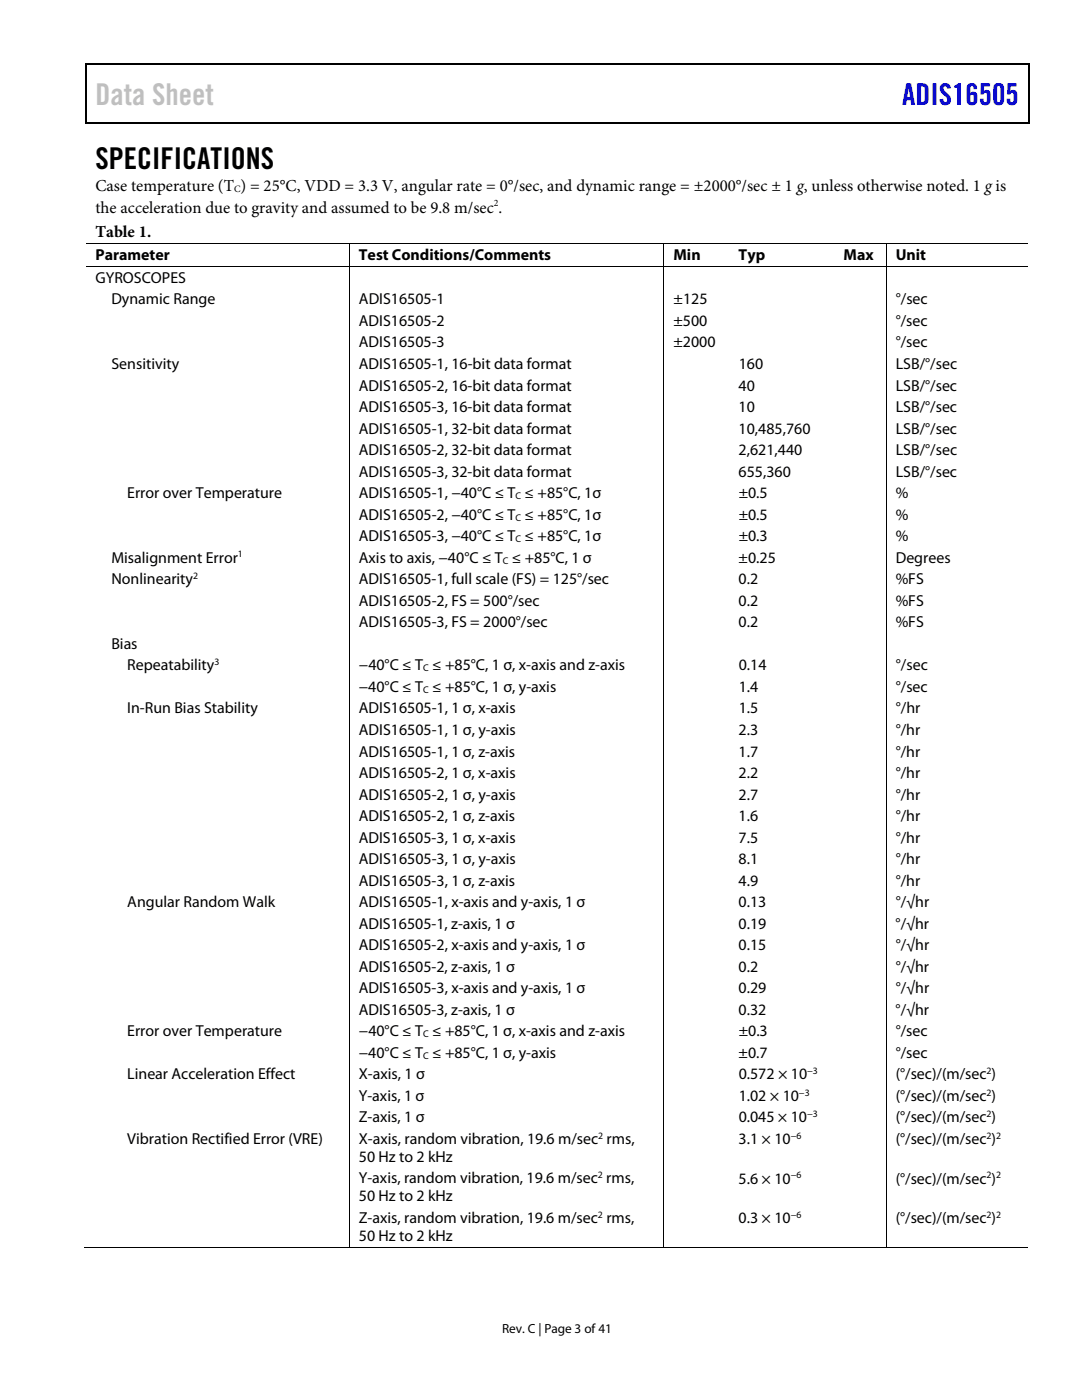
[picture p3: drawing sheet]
<svg xmlns="http://www.w3.org/2000/svg" width="216mm" height="279mm" viewBox="0 0 216 279" stroke-linecap="round" stroke-linejoin="round" font-family="sans-serif">
<defs><g id="words">
<text font-size="6" fill="#bfbfbf" x="19" y="21">Data Sheet</text>
<text font-size="6" fill="#00f" x="180" y="21">ADIS16505</text>
<text font-size="6" x="19" y="33.6">SPECIFICATIONS</text>
<g font-size="3.3">
<text x="19" y="38.1">Case temperature (T ) = 25°C, VDD = 3.3 V, angular rate = 0°/sec, and dynamic range = ±2000°/sec ± 1 g, unless otherwise noted. 1 gis</text>
<text x="19" y="42.4">the acceleration due to gravity and assumed to be 9.8 m/sec .</text>
<text x="19" y="47.4">Table 1.</text>
</g>
<g font-size="3.2">
<text x="19" y="52">Parameter</text>
<text x="71.6" y="52">Test Conditions/Comments</text>
<text x="134.4" y="52">Min</text>
<text x="147.4" y="52">Typ</text>
<text x="168.3" y="52">Max</text>
<text x="178.7" y="52">Unit</text>
<text x="19" y="56.5">GYROSCOPES</text>
<text x="22.2" y="60.7">Dynamic Range</text>
<text x="71.6" y="65">ADIS16505-2</text>
<text x="71.6" y="60.7">ADIS16505-1</text>
<text x="134.4" y="65">±500</text>
<text x="134.4" y="60.7">±125</text>
<text x="178.7" y="65">°/sec</text>
<text x="178.7" y="60.7">°/sec</text>
<text x="71.6" y="69.3">ADIS16505-3</text>
<text x="134.4" y="69.3">±2000</text>
<text x="178.7" y="69.3">°/sec</text>
<text x="22.2" y="73.6">Sensitivity</text>
<text x="71.6" y="77.9">ADIS16505-2, 16-bit data format</text>
<text x="71.6" y="73.6">ADIS16505-1, 16-bit data format</text>
<text x="147.4" y="77.9">40</text>
<text x="147.4" y="73.6">160</text>
<text x="178.7" y="77.9">LSB/°/sec</text>
<text x="178.7" y="73.6">LSB/°/sec</text>
<text x="71.6" y="82.2">ADIS16505-3, 16-bit data format</text>
<text x="147.4" y="82.2">10</text>
<text x="178.7" y="82.2">LSB/°/sec</text>
<text x="71.6" y="86.5">ADIS16505-1, 32-bit data format</text>
<text x="147.4" y="86.5">10,485,760</text>
<text x="178.7" y="86.5">LSB/°/sec</text>
<text x="71.6" y="90.8">ADIS16505-2, 32-bit data format</text>
<text x="71.6" y="95.1">ADIS16505-3, 32-bit data format</text>
<text x="147.4" y="90.8">2,621,440</text>
<text x="147.4" y="95.1">655,360</text>
<text x="178.7" y="95.1">LSB/°/sec</text>
<text x="178.7" y="90.8">LSB/°/sec</text>
<text x="25.4" y="99.4">Error over Temperature</text>
<text x="71.6" y="99.4">ADIS16505-1, −40°C ≤ T ≤ +85°C, 1σ</text>
<text x="147.4" y="99.4">±0.5</text>
<text x="178.7" y="99.4">%</text>
<text x="71.6" y="103.7">ADIS16505-2, −40°C ≤ T ≤ +85°C, 1σ</text>
<text x="147.4" y="103.7">±0.5</text>
<text x="178.7" y="103.7">%</text>
<text x="22.2" y="112.3">Misalignment Error</text>
<text x="71.6" y="108">ADIS16505-3, −40°C ≤ T ≤ +85°C, 1σ</text>
<text x="71.6" y="112.3">Axis to axis, −40°C ≤ T ≤ +85°C, 1 σ</text>
<text x="147.4" y="112.3">±0.25</text>
<text x="147.4" y="108">±0.3</text>
<text x="178.7" y="112.3">Degrees</text>
<text x="178.7" y="108">%</text>
<text x="22.2" y="116.6">Nonlinearity</text>
<text x="71.6" y="116.6">ADIS16505-1, full scale (FS) = 125°/sec</text>
<text x="147.4" y="116.6">0.2</text>
<text x="178.7" y="116.6">%FS</text>
<text x="71.6" y="120.9">ADIS16505-2, FS = 500°/sec</text>
<text x="71.6" y="125.2">ADIS16505-3, FS = 2000°/sec</text>
<text x="147.4" y="125.2">0.2</text>
<text x="147.4" y="120.9">0.2</text>
<text x="178.7" y="125.2">%FS</text>
<text x="178.7" y="120.9">%FS</text>
<text x="22.2" y="129.5">Bias</text>
<text x="25.4" y="133.8">Repeatability</text>
<text x="71.6" y="133.8">−40°C ≤ T ≤ +85°C, 1 σ, x-axis and z-axis</text>
<text x="147.4" y="133.8">0.14</text>
<text x="178.8" y="133.8">°/sec</text>
<text x="25.4" y="142.4">In-Run Bias Stability</text>
<text x="71.6" y="138.1">−40°C ≤ T ≤ +85°C, 1 σ, y-axis</text>
<text x="71.6" y="142.4">ADIS16505-1, 1 σ, x-axis</text>
<text x="147.4" y="142.4">1.5</text>
<text x="147.4" y="138.1">1.4</text>
<text x="178.7" y="142.4">°/hr</text>
<text x="178.8" y="138.1">°/sec</text>
<text x="71.6" y="146.7">ADIS16505-1, 1 σ, y-axis</text>
<text x="147.4" y="146.7">2.3</text>
<text x="178.7" y="146.7">°/hr</text>
<text x="71.6" y="151">ADIS16505-1, 1 σ, z-axis</text>
<text x="71.6" y="155.3">ADIS16505-2, 1 σ, x-axis</text>
<text x="147.4" y="151">1.7</text>
<text x="147.4" y="155.3">2.2</text>
<text x="178.7" y="151">°/hr</text>
<text x="178.7" y="155.3">°/hr</text>
<text x="71.6" y="159.6">ADIS16505-2, 1 σ, y-axis</text>
<text x="147.4" y="159.6">2.7</text>
<text x="178.7" y="159.6">°/hr</text>
<text x="71.6" y="163.9">ADIS16505-2, 1 σ, z-axis</text>
<text x="147.4" y="163.9">1.6</text>
<text x="178.7" y="163.9">°/hr</text>
<text x="71.6" y="168.2">ADIS16505-3, 1 σ, x-axis</text>
<text x="71.6" y="172.5">ADIS16505-3, 1 σ, y-axis</text>
<text x="147.4" y="172.5">8.1</text>
<text x="147.4" y="168.2">7.5</text>
<text x="178.7" y="172.5">°/hr</text>
<text x="178.7" y="168.2">°/hr</text>
<text x="71.6" y="176.8">ADIS16505-3, 1 σ, z-axis</text>
<text x="147.4" y="176.8">4.9</text>
<text x="178.7" y="176.8">°/hr</text>
<text x="25.4" y="181.1">Angular Random Walk</text>
<text x="71.6" y="185.4">ADIS16505-1, z-axis, 1 σ</text>
<text x="71.6" y="181.1">ADIS16505-1, x-axis and y-axis, 1 σ</text>
<text x="147.4" y="185.4">0.19</text>
<text x="147.4" y="181.1">0.13</text>
<text x="178.7" y="185.4">°/√hr</text>
<text x="178.7" y="181.1">°/√hr</text>
<text x="71.6" y="189.7">ADIS16505-2, x-axis and y-axis, 1 σ</text>
<text x="147.4" y="189.7">0.15</text>
<text x="178.7" y="189.7">°/√hr</text>
<text x="71.6" y="194">ADIS16505-2, z-axis, 1 σ</text>
<text x="147.4" y="194">0.2</text>
<text x="178.7" y="194">°/√hr</text>
<text x="71.6" y="198.2">ADIS16505-3, x-axis and y-axis, 1 σ</text>
<text x="71.6" y="202.5">ADIS16505-3, z-axis, 1 σ</text>
<text x="147.4" y="202.5">0.32</text>
<text x="147.4" y="198.2">0.29</text>
<text x="178.7" y="202.5">°/√hr</text>
<text x="178.7" y="198.2">°/√hr</text>
<text x="25.4" y="206.8">Error over Temperature</text>
<text x="71.6" y="206.8">−40°C ≤ T ≤ +85°C, 1 σ, x-axis and z-axis</text>
<text x="147.4" y="206.8">±0.3</text>
<text x="178.7" y="206.8">°/sec</text>
<text x="25.4" y="215.4">Linear Acceleration Effect</text>
<text x="71.6" y="211.1">−40°C ≤ T ≤ +85°C, 1 σ, y-axis</text>
<text x="71.6" y="215.4">X-axis, 1 σ</text>
<text x="147.4" y="211.1">±0.7</text>
<text x="147.4" y="215.4">0.572 × 10</text>
<text x="178.7" y="215.4">(°/sec)/(m/sec )</text>
<text x="178.7" y="211.1">°/sec</text>
<text x="71.6" y="219.7">Y-axis, 1 σ</text>
<text x="147.4" y="219.7">1.02 × 10</text>
<text x="178.7" y="219.7">(°/sec)/(m/sec )</text>
<text x="71.6" y="224">Z-axis, 1 σ</text>
<text x="147.4" y="224">0.045 × 10</text>
<text x="178.7" y="224">(°/sec)/(m/sec )</text>
<text x="25.4" y="228.3">Vibration Rectified Error (VRE)</text>
<text x="71.6" y="228.3">X-axis, random vibration, 19.6 m/sec rms,</text>
<text x="71.6" y="231.9">50 Hz to 2 kHz</text>
<text x="147.4" y="228.3">3.1 × 10</text>
<text x="178.7" y="228.3">(°/sec)/(m/sec )</text>
<text x="71.6" y="236.2">Y-axis, random vibration, 19.6 m/sec rms,</text>
<text x="71.6" y="239.8">50 Hz to 2 kHz</text>
<text x="147.4" y="236.2">5.6 × 10</text>
<text x="178.7" y="236.2">(°/sec)/(m/sec )</text>
<text x="71.6" y="244.1">Z-axis, random vibration, 19.6 m/sec rms,</text>
<text x="147.4" y="244.1">0.3 × 10</text>
<text x="178.7" y="244.1">(°/sec)/(m/sec )</text>
<text x="71.6" y="247.7">50 Hz to 2 kHz</text>
</g>
<text font-size="2.6" x="100.2" y="266">Rev. C | Page 3 of 41</text>
<g font-size="1.9">
<text x="46.7" y="38.3">C</text>
<text x="98.5" y="41.2">2</text>
<text x="102.9" y="99.6">C</text>
<text x="102.9" y="103.9">C</text>
<text x="47.5" y="111.3">1</text>
<text x="100.3" y="112.5">C</text>
<text x="102.9" y="108.2">C</text>
<text x="38.5" y="115.5">2</text>
<text x="42.8" y="132.7">3</text>
<text x="84.4" y="134">C</text>
<text x="84.4" y="138.3">C</text>
<text x="84.4" y="207">C</text>
<text x="84.4" y="211.3">C</text>
<text x="161.1" y="214.4">−3</text>
<text x="196.9" y="214.4">2</text>
<text x="159.4" y="218.7">−3</text>
<text x="196.9" y="218.7">2</text>
<text x="119.4" y="227.2">2</text>
<text x="157.8" y="227.2">−6</text>
<text x="161.1" y="222.9">−3</text>
<text x="196.9" y="222.9">2</text>
<text x="196.9" y="227.2">2</text>
<text x="198.8" y="227.2">2</text>
<text x="119.3" y="235.1">2</text>
<text x="157.8" y="235.1">−6</text>
<text x="196.9" y="235.1">2</text>
<text x="198.8" y="235.1">2</text>
<text x="119.3" y="243">2</text>
<text x="157.8" y="243">−6</text>
<text x="196.9" y="243">2</text>
<text x="198.8" y="243">2</text>
</g>
</g></defs>
<path d="M17 12.7h.3v1h-.3zM205.2 12.7h.3v1h-.3zM205.2 12.7h.3v.3h-.3zM131.5 24.4h.2v.3h-.2zM205.2 24.4h.3v.3h-.3z" fill="#000"/>
<path d="M17 12.8h188.2M17.1 13.7v11M205.3 13.7v11M205.2 24.5h-188.2" fill="none" stroke="#000" stroke-width=".25"/>
<path d="M17.1 48.7h188M17.1 53.2h188M69.7 48.8v4.3M69.7 53.3v195.7M132.5 48.8v4.3M132.5 53.3v195.7M176.8 48.8v4.3M176.8 53.3v195.7M16.9 248.9h52.7M69.8 248.9h62.6M132.6 248.9h44.1M176.9 248.9h28.2" fill="none" stroke="#000" stroke-width=".2"/>
<use href="#words"/>
</svg>
